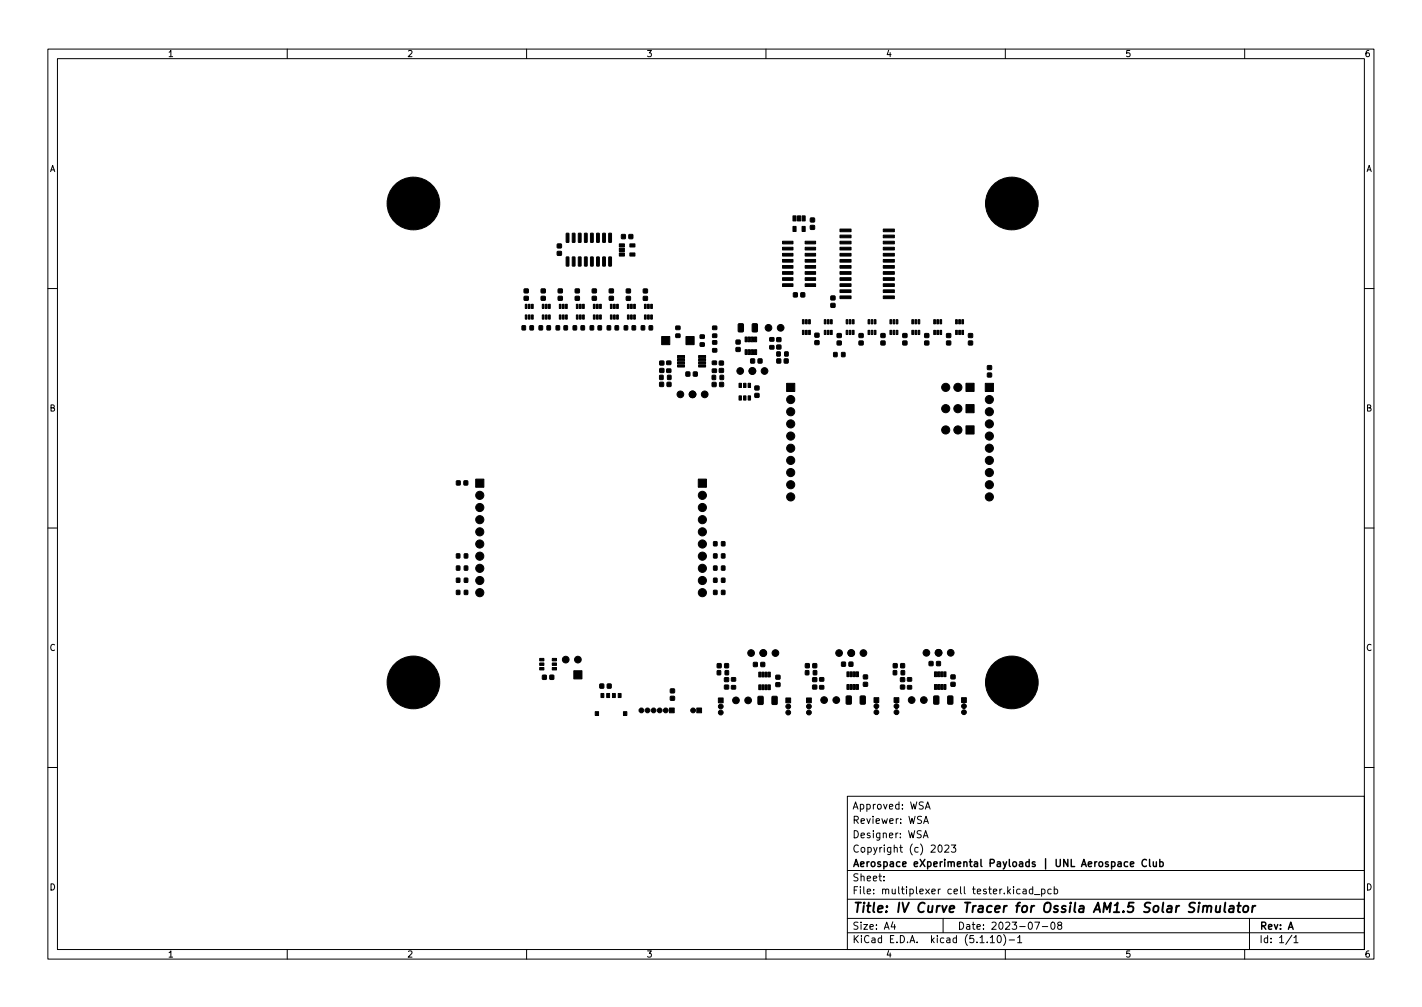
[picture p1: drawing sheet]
<svg xmlns="http://www.w3.org/2000/svg" width="297mm" height="210mm" viewBox="0 0 297 210" stroke-linecap="round" stroke-linejoin="round" font-family="sans-serif">
<defs><g id="words">
<text font-size="2.8" x="178" y="190.6">Title: IV Curve Tracer for Ossila AM1.5 Solar Simulator</text>
<g font-size="2.1">
<text x="178" y="172">Reviewer: WSA</text>
<text x="178" y="169">Approved: WSA</text>
<text x="178" y="178">Copyright (c) 2023</text>
<text x="178" y="175">Designer: WSA</text>
<text x="178" y="184">Sheet:</text>
<text x="178" y="181">Aerospace eXperimental Payloads | UNL Aerospace Club</text>
<text x="178" y="186.7">File: multiplexer cell tester.kicad_pcb</text>
<text x="178" y="196.9">KiCad E.D.A. kicad (5.1.10)-1</text>
<text x="178" y="194.1">Size: A4</text>
<text x="200" y="194.1">Date: 2023-07-08</text>
<text x="263" y="194.1">Rev: A</text>
<text x="263" y="196.9">Id: 1/1</text>
</g>
<g font-size="1.8">
<text x="35" y="11.9">1</text>
<text x="85" y="11.9">2</text>
<text x="135" y="11.9">3</text>
<text x="185" y="11.9">4</text>
<text x="235" y="11.9">5</text>
<text x="285" y="11.9">6</text>
<text x="10.3" y="35.9">A</text>
<text x="285.3" y="35.9">A</text>
<text x="10.3" y="85.9">B</text>
<text x="285.3" y="85.9">B</text>
<text x="10.3" y="135.9">C</text>
<text x="285.3" y="135.9">C</text>
<text x="10.3" y="185.9">D</text>
<text x="285.3" y="185.9">D</text>
<text x="35" y="199.9">1</text>
<text x="85" y="199.9">2</text>
<text x="135" y="199.9">3</text>
<text x="185" y="199.9">4</text>
<text x="235" y="199.9">5</text>
<text x="285" y="199.9">6</text>
</g>
</g></defs>
<g fill="none" stroke="#000" stroke-width=".21">
<path d="M10 10.2h277v190.1h-277zM12 12.2h273v186.1h-273zM60 10.2v2M110 10.2v2M160 10.2v2M210 10.2v2M260 10.2v2M10 60.2h2M285 60.2h2M10 110.2h2M285 110.2h2M10 160.2h2"/>
<path d="M177 166.3h108v32h-108zM192.9 174.9l.5-1.5 .5 1.5M192.9 171.9l.5-1.5 .5 1.5M193 174.5h.7M193.1 171.5h.7M193.3 168.9l.5-1.5 .5 1.5M193.4 168.5h.7M196.1 176.6l.2-.2a.8 .8 0 0 1 .5 .8 .8 .8 0 0 1-.5 .7l-.2-.1-.2-.4zM197.4 176.6l.5-.2 .3 .5-.9 1h.9M198.7 176.4h.9l-.5 .6 .5 .1v.7l-.2 .1-.7-.1M285 160.2h2M60 198.3v2"/>
<path d="M110 198.3v2M160 198.3v2M177 194.8h108M177 191.8h108M177 187.8h108M177 181.8h108M184.6 183.8v.1M184.6 183v.1M186.5 192.5l-.4 1h1M186.9 193v1M197 191.8v3M206.9 195.8l.4-.5v1.5"/>
<path d="M206.9 196.8h.8M208.5 195.4l.1-.1a.8 .8 0 0 1 .6 .8 .8 .8 0 0 1-.6 .7 1 1 0 0 1-.1-1.4zM209.6 195.1a1.72 1.72 0 0 1 0 2.3M210 198.3v2M210.8 196.3h1.1M212.6 195.8l.4-.5v1.5M212.6 196.8h.8M213.1 185.7l-.5-.1-.2 .3 .1 .7h.6M213.7 185.7h.6l.1 .9M214.4 186l-.5 .1-.3 .2 .3 .3h.5M215.7 185.7l-.4-.1-.3 .3 .1 .7h.6M215.7 185.1v1.5"/>
<path d="M216.1 186.8h1.1M216.1 192.5h1l-.6 1.5M217.6 185.7l.4-.1 .3 .3-.2 .7h-.5M217.6 185.6v1.5M217.7 193.5h1.2M219.6 185.7l-.5-.1-.2 .3 .1 .7h.6M219.6 192.7l.3-.2a.8 .8 0 0 1 .5 .8 .8 .8 0 0 1-.5 .7l-.3-.1-.1-.4zM220.2 185.7l.4-.1 .3 .3-.1 .7h-.6M220.2 185.1v1.5M221.2 193.2l-.3-.3 .1-.2 .2-.2 .4 .1 .2 .2-.1 .2-.6 .2-.2 .3 .1 .4 .2 .1h.3l.3-.3-.1-.4-.2-.1M260 198.3v2M261 191.8v6.5"/>
<path d="M269.9 195.3l-1.3 1.9M270.3 195.8l.4-.5v1.5M270.3 196.8h.8"/>
</g>
<g fill="none" stroke="#000" stroke-width=".4">
<path d="M251.4 189.3l.3-.2 .4 .1v1.3M251.4 189.1l-.2 1.4M252.2 189.4a.5 .5 0 0 1 .8-.2l-.1 1.3M254.1 189.1l-.1 1.3 .5 .1 .3-.2M254.9 189.1l-.2 1.4M256 188.5l-.3 1.7 .3 .3M256.9 189.2h.8l-.1 1.3M257.7 189.6l-.7 .1a.4 .4 0 0 0-.3 .3 .4 .4 0 0 0 .2 .5l.7-.1M258.4 189.1h.8M258.8 188.5l-.2 1.7 .1 .2 .3 .1M259.8 189.3l.2-.1a.5 .5 0 0 1 .8 .3l-.1 .6-.2 .3a.5 .5 0 0 1-.8-.3zM261.7 189.1l-.2 1.4"/>
<path d="M262.2 189.1l-.3 .1-.3 .3"/>
</g>
<path d="M239.5 179.6a.71 .71 0 0 0-1 .5 .71 .71 0 0 0 .7 .8l.3-.1M240.1 179.4v1.3l.2 .2M240.9 179.9l.1 1h.3l.3-.1M241.6 179.9v1M242.3 179.4v1.5M235.6 180l-.5-.1-.3 .3 .2 .7h.6M236.1 180.4l.7-.1v-.3l-.5-.1-.2 .2 .1 .8h.6M242.3 180l.4-.1 .3 .3-.2 .7h-.5" fill="none" stroke="#000" stroke-width=".3"/>
<g fill="#000" stroke="#000" stroke-width=".21">
<path d="M116.4 52.5h.8v.8h-.8zM116.4 51h.8v.7h-.8zM118.3 48.7l.6 .1v1.7l-.2 .1-.4-.1zM118.3 53.7h.6v1.7l-.2 .2-.4-.1zM119.6 48.7l.5 .1v1.7l-.1 .1-.5-.1zM119.6 53.7h.5v1.7l-.1 .2-.5-.1zM120.8 48.7l.6 .1v1.7l-.1 .1-.5-.1zM120.8 53.7h.6v1.7l-.1 .2-.5-.1zM122.1 48.7l.6 .1v1.7l-.2 .1-.4-.1zM122.1 53.7h.6v1.7l-.2 .2-.4-.1zM123.4 48.7l.5 .1v1.7l-.1 .1-.5-.1zM123.4 53.7h.5v1.7l-.1 .2-.5-.1z"/>
<path d="M124.6 48.7l.6 .1v1.7l-.1 .1-.5-.1zM124.6 53.7h.6v1.7l-.1 .2-.5-.1zM125.9 48.7l.6 .1v1.7l-.1 .1-.5-.1zM125.9 53.7h.6v1.7l-.1 .2-.5-.1zM127.2 48.7l.5 .1v1.7l-.1 .1-.5-.1zM127.2 53.7h.5v1.7l-.1 .2-.5-.1zM129.4 52.8h1v.7h-1zM129.4 51.9h1v.6h-1zM129.4 50.9h1v.7h-1zM129.8 49h.8v.8h-.8zM131.6 50.9h1v.7h-1zM131.6 52.8h1v.7h-1z"/>
<path d="M131.4 49h.8v.8h-.8zM165.6 47.3h.7v1h-.7zM165.6 45.1h.7v1h-.7zM163.5 59.3h2.1v.5h-2.1zM163.5 58h2.1v.5h-2.1zM163.5 56.7h2.1v.6h-2.1zM163.5 55.4h2.1v.6h-2.1zM163.5 54.2h2.1v.5h-2.1zM163.5 52.9h2.1v.6h-2.1zM163.5 51.6h2.1v.6h-2.1zM163.5 50.4h2.1v.5h-2.1zM166.6 45.1h.6v1h-.6z"/>
<path d="M167.5 47.3h.7v1h-.7zM167.5 45.1h.7v1h-.7zM169.3 45.5h.8v.8h-.8zM169.3 47.1h.8v.8h-.8zM168.2 50.4h2.2v.5h-2.2zM168.2 51.6h2.2v.6h-2.2zM168.2 52.9h2.2v.6h-2.2zM168.2 54.2h2.2v.5h-2.2zM168.2 55.4h2.2v.6h-2.2zM168.2 56.7h2.2v.6h-2.2zM168.2 58h2.2v.5h-2.2zM168.2 59.3h2.2v.5h-2.2z"/>
<path d="M175.5 59.3h2.3v.5h-2.3zM175.5 58h2.3v.5h-2.3zM175.5 56.7h2.3v.6h-2.3zM175.5 55.4h2.3v.6h-2.3zM175.5 54.2h2.3v.5h-2.3zM175.5 52.9h2.3v.6h-2.3zM175.5 51.6h2.3v.6h-2.3zM175.5 50.4h2.3v.5h-2.3zM175.5 49.1h2.3v.6h-2.3zM175.5 47.8h2.3v.6h-2.3zM184.5 47.8h2.3v.6h-2.3zM184.5 49.1h2.3v.6h-2.3z"/>
<path d="M184.5 50.4h2.3v.5h-2.3zM184.5 51.6h2.3v.6h-2.3zM184.5 52.9h2.3v.6h-2.3zM184.5 54.2h2.3v.5h-2.3zM184.5 55.4h2.3v.6h-2.3zM184.5 56.7h2.3v.6h-2.3zM184.5 58h2.3v.5h-2.3zM184.5 59.3h2.3v.5h-2.3zM109.1 68h.7l-.1 .9-.6-.1zM109.7 63.5h.4v.9h-.4zM109.7 65.8h.4v.8h-.4zM109.5 60.4h.8v.7h-.8z"/>
<path d="M109.5 61.9h.8v.8h-.8zM110.4 63.5h.3v.9h-.3zM110.4 65.8h.3v.8h-.3zM110.7 68h.7v.9l-.7-.1zM111 63.5h.4v.9h-.4zM111 65.8h.4v.8h-.4zM112.6 68h.7v.9l-.7-.1zM113.3 63.5h.3v.9h-.3zM113.3 65.8h.3v.8h-.3zM113.1 60.4h.8v.7h-.8zM113.1 61.9h.8v.8h-.8zM113.9 63.5h.4v.9h-.4z"/>
<path d="M113.9 65.8h.4v.8h-.4zM114.3 68h.7l-.1 .9-.6-.1zM114.6 63.5h.3v.9h-.3zM114.6 65.8h.3v.8h-.3zM116.2 68h.7l-.1 .9-.6-.1zM116.8 63.5h.4v.9h-.4zM116.8 65.8h.4v.8h-.4zM116.6 60.4h.8v.7h-.8zM116.6 61.9h.8v.8h-.8zM117.5 63.5h.3v.9h-.3zM117.5 65.8h.3v.8h-.3zM117.8 68h.7v.9l-.7-.1z"/>
<path d="M118.1 63.5h.4v.9h-.4zM118.1 65.8h.4v.8h-.4zM119.7 68h.7v.9l-.7-.1zM120.4 63.5h.3v.9h-.3zM120.4 65.8h.3v.8h-.3zM120.2 60.4h.8v.7h-.8zM120.2 61.9h.8v.8h-.8zM121 63.5h.4v.9h-.4zM121 65.8h.4v.8h-.4zM121.4 68h.7v.9l-.7-.1zM121.7 63.5h.3v.9h-.3zM121.7 65.8h.3v.8h-.3z"/>
<path d="M123.3 68h.7v.9l-.7-.1zM123.9 63.5h.4v.9h-.4zM123.9 65.8h.4v.8h-.4zM123.7 60.4h.9v.7h-.9zM123.7 61.9h.9v.8h-.9zM124.6 63.5h.4v.9h-.4zM124.6 65.8h.4v.8h-.4zM124.9 68h.7v.9l-.7-.1zM125.2 63.5h.4v.9h-.4zM125.2 65.8h.4v.8h-.4zM126.8 68h.7v.9l-.7-.1zM127.5 63.5h.4v.9h-.4z"/>
<path d="M127.5 65.8h.4v.8h-.4zM127.3 60.4h.8v.7h-.8zM127.3 61.9h.8v.8h-.8zM128.2 63.5h.3v.9h-.3zM128.2 65.8h.3v.8h-.3zM128.5 68h.7v.9l-.7-.1zM128.8 63.5h.4v.9h-.4zM128.8 65.8h.4v.8h-.4zM130.4 68h.7v.9l-.7-.1zM131.1 63.5h.3v.9h-.3zM131.1 65.8h.3v.8h-.3zM130.8 60.4h.9v.7h-.9z"/>
<path d="M130.8 61.9h.9v.8h-.9zM131.7 63.5h.4v.9h-.4zM131.7 65.8h.4v.8h-.4zM132.1 68h.7l-.1 .9-.7-.1zM132.4 63.5h.3v.9h-.3zM132.4 65.8h.3v.8h-.3zM134 68h.7l-.1 .9-.7-.1zM134.6 63.5h.4v.9h-.4zM134.6 65.8h.4v.8h-.4zM134.4 60.4h.8v.7h-.8zM134.4 61.9h.8v.8h-.8zM135.3 63.5h.3v.9h-.3z"/>
<path d="M135.3 65.8h.3v.8h-.3zM135.6 68h.7v.9l-.7-.1zM135.9 63.5h.4v.9h-.4zM135.9 65.8h.4v.8h-.4zM138.2 70.3h1.7v1.7h-1.7zM137.8 78.4h.7v.8h-.7zM137.8 79.8h.8v.9h-.8zM137.8 75.4h.8v.8h-.8zM137.8 77h.8v.7h-.8zM139.3 75.4h.8v.7h-.8zM139.3 77.1l.8-.1v.7l-.8 .1zM139.4 79.8h.7v.9h-.7z"/>
<path d="M139.5 78.4h.7l-.1 .8h-.7zM141.2 68.1h.8v.7h-.8zM141.2 69.8l.8-.1v.7l-.8 .1zM141.5 76.2h1.5v.4h-1.5zM141.5 75.5h1.5v.5h-1.5zM141.5 74.9h1.5v.4h-1.5zM141.5 74.2h1.5v.5h-1.5zM143.3 70.3h1.7v1.7h-1.7zM143.3 77.7h.8v.8h-.8zM144.9 77.7h.7v.8h-.7zM146.3 69.9h.8v.7h-.8zM146.3 71.6h.8v.7h-.8z"/>
<path d="M145.9 74.2h1.5v.5h-1.5zM145.9 74.9h1.5v.4h-1.5zM145.9 75.5h1.5v.5h-1.5zM145.9 76.2h1.5v.4h-1.5zM148.8 78.4h.7v.8h-.7zM148.8 79.9h.8v.8h-.8zM148.8 75.4h.8l.1 .7h-.9zM148.8 77.1l.8-.1 .1 .7-.9 .1zM148.9 71.2l.8-.1v.7l-.8 .1zM148.9 72.8h.8v.7h-.8zM148.9 68.1h.8v.7h-.8zM148.9 69.8l.8-.1v.7l-.8 .1z"/>
<path d="M150.3 75.4h.8v.8h-.8zM150.3 77h.8v.7h-.8zM150.3 79.9h.8v.8h-.8zM150.4 78.4h.7v.8h-.7zM153.8 71h.8v.8h-.8zM153.8 72.6h.8v.8h-.8zM154.3 67.6h.8l.2 .1v1.4l-.1 .2h-.8l-.2-.1zM155.6 70.4h.5v1h-.5zM155.6 73h.5v1h-.5zM156.3 70.4h.4v1h-.4zM156.3 73h.4v1h-.4zM156.9 70.4h.5v1h-.5z"/>
<path d="M156.9 73h.5v1h-.5zM156.8 75h.8v.8h-.8zM157.2 67.6h.8l.2 .1v1.4l-.1 .2h-.8l-.2-.1zM157.6 70.4h.4v1h-.4zM157.6 73h.4v1h-.4zM158.4 75h.7v.8h-.7zM160.8 70.5h.8l.1 .7h-.9zM160.8 72.2h.8l.1 .6-.9 .1zM162.3 73.5h.7v.8h-.7zM162.3 75h.8v.8h-.8zM162.3 70.5h.8v.8h-.8zM162.3 72.1h.8v.7h-.8z"/>
<path d="M163.8 75h.8v.8h-.8zM163.9 73.5h.7v.8h-.7zM165.8 61.2h.7v.8h-.7zM167.6 69h.4v.8h-.4zM167.6 66.7h.4v.9h-.4zM167.3 61.2h.8v.8h-.8zM168.3 69h.3v.8h-.3zM168.3 66.7h.3v.9h-.3zM168.9 69h.4v.8h-.4zM168.9 66.7h.4v.9h-.4zM170.2 69.6h.9v.8h-.9zM170.2 71.1h.9v.8h-.9z"/>
<path d="M172.2 69h.3v.8h-.3zM172.2 66.7h.3v.9h-.3zM172.8 69h.4v.8h-.4zM172.8 66.7h.4v.9h-.4zM173.5 69h.3v.8h-.3zM173.5 66.7h.3v.9h-.3zM173.6 63.4h.8v.7h-.8zM173.6 61.8h.8v.8h-.8zM174.2 73.6h.7l-.1 .9-.7-.1zM174.9 71.2h.8v.8h-.8zM174.9 69.7h.8v.7h-.8zM175.8 73.6h.7v.9l-.7-.1z"/>
<path d="M176.8 69h.3v.8h-.3zM176.8 66.7h.3v.9h-.3zM177.4 69h.4v.8h-.4zM177.4 66.7h.4v.9h-.4zM175.5 61.8h2.3v.6h-2.3zM175.5 60.5h2.3v.6h-2.3zM178.1 69h.3v.8h-.3zM178.1 66.7h.3v.9h-.3zM179.5 71.2h.8v.8h-.8zM179.5 69.7h.8v.7h-.8zM181.3 69h.4v.8h-.4zM181.3 66.7h.4v.9h-.4z"/>
<path d="M182 69h.3v.8h-.3zM182 66.7h.3v.9h-.3zM182.6 69h.4v.8h-.4zM182.6 66.7h.4v.9h-.4zM184 71.2h.9v.8h-.9zM184 69.7h.9v.7h-.9zM185.9 69h.4v.8h-.4zM185.9 66.7h.4v.9h-.4zM186.6 69h.3v.8h-.3zM186.6 66.7h.3v.9h-.3zM184.5 60.5h2.3v.6h-2.3zM184.5 61.8h2.3v.6h-2.3z"/>
<path d="M187.2 69h.4v.8h-.4zM187.2 66.7h.4v.9h-.4zM188.6 71.2h.8v.8h-.8zM188.6 69.7h.8v.7h-.8zM190.5 69h.3v.8h-.3zM190.5 66.7h.3v.9h-.3zM191.1 69h.4v.8h-.4zM191.1 66.7h.4v.9h-.4zM191.8 69h.3v.8h-.3zM191.8 66.7h.3v.9h-.3zM193.2 71.2h.8v.8h-.8zM193.2 69.7h.8v.7h-.8z"/>
<path d="M195 69h.4v.8h-.4zM195 66.7h.4v.9h-.4zM195.7 69h.3v.8h-.3zM195.7 66.7h.3v.9h-.3zM196.3 69h.4v.8h-.4zM196.3 66.7h.4v.9h-.4zM197.7 71.2h.9v.8h-.9zM197.7 69.7h.9v.7h-.9zM199.6 69h.4v.8h-.4zM199.6 66.7h.4v.9h-.4zM200.3 69h.3v.8h-.3zM200.3 66.7h.3v.9h-.3z"/>
<path d="M200.9 69h.4v.8h-.4zM200.9 66.7h.4v.9h-.4zM202.3 71.2h.8v.8h-.8zM202.3 69.7h.8v.7h-.8zM206.3 76.4h.8v.7h-.8zM206.3 77.9h.8v.8h-.8zM154.4 80h.5v.9h-.5zM154.4 82.7h.5v.8h-.5zM155.3 80h.5v.9h-.5zM155.3 82.7h.5v.8h-.5zM156.3 80h.5v.9h-.5zM156.3 82.7h.5v.8h-.5z"/>
<path d="M157.7 82.2h.8v.7h-.8zM157.7 80.6h.8v.8h-.8zM164.3 80h1.7v1.7h-1.7zM201.8 80h1.7v1.7h-1.7zM201.8 84.5h1.7v1.7h-1.7zM201.8 88.9h1.7v1.7h-1.7zM205.8 80h1.7v1.7h-1.7zM95.4 118.2h.6v.8h-.7zM95.4 115.7h.6v.8h-.7zM95.4 100.4h.7v.9l-.8-.1zM96.9 100.4h.8v.9l-.8-.1zM97 118.2h.7v.8h-.7z"/>
<path d="M97 115.7h.7v.8h-.7zM99.4 100h1.7v1.7h-1.7zM145.9 100h1.7v1.7h-1.7zM149.1 113.1h.7l-.1 .9-.6-.1zM149.1 115.7h.7l-.1 .8h-.6zM149.1 118.2h.7l-.1 .8h-.6zM150.7 113.1h.7v.9l-.7-.1zM150.7 115.7h.7v.8h-.7zM150.7 118.2h.7v.8h-.7zM95.4 123.3h.6v.8h-.7zM95.4 120.7l.6 .1v.8h-.7zM97 123.3h.7v.8h-.7z"/>
<path d="M97 120.7l.7 .1v.8h-.7zM112.7 139.4h.9v.5h-.9zM112.7 138.4h.9v.5h-.9zM112.7 137.5h.9v.5h-.9zM115.4 137.5h.8v.5h-.8zM115.4 138.4h.8v.5h-.8zM115.4 139.4h.8v.5h-.8zM149.1 120.7l.7 .1-.1 .8h-.6zM149.1 123.3h.7l-.1 .8h-.6zM149.8 140l.7 .1v.8h-.7zM149.8 138.6h.8v.8h-.8zM150.7 120.7l.7 .1v.8h-.7z"/>
<path d="M150.7 123.3h.7v.8h-.7zM151.4 138.6h.8v.8h-.8zM151.5 140l.7 .1v.8h-.7zM157.4 138.3h.8v.9h-.8zM159 138.3h.7v.9h-.7zM168.3 140l.6 .1v.8h-.7zM168.3 138.6h.7v.8h-.7zM169.8 138.6h.8v.8h-.8zM169.9 140l.7 .1v.8h-.7zM175.8 138.3h.8v.8h-.8zM177.4 138.3h.7v.8h-.7zM186.6 140l.7 .1v.8h-.7z"/>
<path d="M186.6 138.6h.8v.8h-.8zM188.2 138.6h.7v.8h-.7zM188.3 140l.6 .1v.8h-.7zM194.1 138.1h.8v.9h-.8zM195.7 138.1h.7v.9h-.7zM113.3 141h.8v.8h-.8zM114.9 141h.7v.8h-.7zM119.9 140.1h1.7v1.7h-1.7zM124.3 148.6h.7v.8h-.7zM125.5 144.8h.6v.8h-.6zM125.3 142.8h.8v.9h-.8zM126.7 144.8h.6v.8h-.6z"/>
<path d="M126.9 142.8h.7v.9h-.7zM127.9 144.8h.6v.8h-.6zM129.1 144.8h.6v.8h-.6zM130.2 148.6h.7v.8h-.7zM139.8 147.8h1v1h-1zM140.1 143.9h.8v.7h-.8zM140.1 145.4h.8v.8h-.8zM145.6 147.8h.9v1h-.9zM150.1 145.7h1v1h-1zM151.4 143.1h.8v.7h-.8zM151.4 141.5h.8v.8h-.8zM152.8 143.2l.8-.1 .1 .7-.9 .1z"/>
<path d="M152.8 141.5h.8l.1 .7h-.9zM158.5 143h.5v1h-.5zM158.5 140.3h.5v1h-.5zM159.1 143h.5v1h-.5zM159.1 140.3h.5v1h-.5zM158.4 145.4h.8l.2 .1v1.4l-.1 .2h-.8l-.2-.1zM159.8 143h.5v1h-.5zM159.8 140.3h.5v1h-.5zM160.4 143h.5v1h-.5zM160.4 140.3h.5v1h-.5zM161.3 145.4h.8l.2 .1 .1 1.4-.2 .2h-.7l-.2-.1zM162.1 142.6h.8v.7h-.8z"/>
<path d="M162.1 141h.8v.8h-.8zM164.2 145.7h1v1h-1zM168.5 145.7h1v1h-1zM169.8 143.1h.8v.7h-.8zM169.8 141.5h.8v.8h-.8zM171.2 143.2l.8-.1 .1 .7-.9 .1zM171.2 141.5h.8l.1 .7h-.9zM176.9 142.9h.5v1h-.5zM176.9 140.3h.5v1h-.5zM177.6 142.9h.4v1h-.4zM177.6 140.3h.4v1h-.4zM176.8 145.4l.8-.1 .2 .1 .1 1.4-.2 .2h-.7l-.2-.1z"/>
<path d="M178.2 142.9h.5v1h-.5zM178.2 140.3h.5v1h-.5zM178.9 142.9h.4v1h-.4zM178.9 140.3h.4v1h-.4zM179.7 145.4l.9-.1 .1 .1 .1 1.4-.2 .2h-.7l-.2-.1zM180.4 142.5h.8v.8h-.8zM180.4 140.9h.8v.8h-.8zM182.6 145.7h1v1h-1zM186.8 145.7h1v1h-1zM188.1 143.1h.8v.7h-.8zM188.1 141.5h.8v.8h-.8zM189.6 143.2l.8-.1v.7l-.8 .1z"/>
<path d="M189.6 141.5h.8v.7h-.8zM195.2 142.9h.5v1h-.5zM195.2 140.3h.5v1h-.5zM195.9 142.9h.4v1h-.4zM195.9 140.3h.4v1h-.4zM195.1 145.4l.8-.1 .2 .1v1.4l-.1 .2h-.8l-.2-.1zM196.5 142.9h.5v1h-.5zM196.5 140.3h.5v1h-.5zM197.2 142.9h.4v1h-.4zM197.2 140.3h.4v1h-.4zM198 145.4l.8-.1 .2 .1 .1 1.4-.2 .2h-.7l-.2-.1zM198.7 142.5h.8v.8h-.8z"/>
<path d="M198.7 140.9h.8v.8h-.8zM200.9 145.7h1v1h-1z"/>
<circle cx="86.4" cy="42.5" r="5.5"/>
<circle cx="211.4" cy="42.5" r="5.5"/>
<circle cx="154.6" cy="77.5" r=".7"/>
<circle cx="157.2" cy="77.5" r=".7"/>
<circle cx="159.7" cy="77.5" r=".7"/>
<circle cx="160.5" cy="68.4" r=".7"/>
<circle cx="163.1" cy="68.4" r=".7"/>
<circle cx="142.1" cy="82.3" r=".7"/>
<circle cx="144.7" cy="82.3" r=".7"/>
<circle cx="147.2" cy="82.3" r=".7"/>
<circle cx="165.2" cy="86" r=".85"/>
<circle cx="165.2" cy="91" r=".85"/>
<circle cx="165.2" cy="96.1" r=".85"/>
<circle cx="165.2" cy="93.6" r=".85"/>
<circle cx="165.2" cy="83.4" r=".85"/>
<circle cx="165.2" cy="88.5" r=".85"/>
<circle cx="165.2" cy="98.7" r=".85"/>
<circle cx="197.5" cy="85.3" r=".85"/>
<circle cx="197.5" cy="89.8" r=".85"/>
<circle cx="197.5" cy="80.9" r=".85"/>
<circle cx="200.1" cy="89.8" r=".85"/>
<circle cx="200.1" cy="85.3" r=".85"/>
<circle cx="200.1" cy="80.9" r=".85"/>
<circle cx="206.7" cy="91" r=".85"/>
<circle cx="206.7" cy="96.1" r=".85"/>
<circle cx="206.7" cy="93.6" r=".85"/>
<circle cx="206.7" cy="88.5" r=".85"/>
<circle cx="206.7" cy="98.7" r=".85"/>
<circle cx="206.7" cy="83.4" r=".85"/>
<circle cx="206.7" cy="86" r=".85"/>
<circle cx="100.2" cy="116.1" r=".85"/>
<circle cx="100.2" cy="113.6" r=".85"/>
<circle cx="100.2" cy="118.7" r=".85"/>
<circle cx="100.2" cy="106" r=".85"/>
<circle cx="100.2" cy="111" r=".85"/>
<circle cx="100.2" cy="108.5" r=".85"/>
<circle cx="100.2" cy="103.4" r=".85"/>
<circle cx="146.7" cy="106" r=".85"/>
<circle cx="146.7" cy="116.1" r=".85"/>
<circle cx="146.7" cy="111" r=".85"/>
<circle cx="146.7" cy="108.5" r=".85"/>
<circle cx="146.7" cy="103.4" r=".85"/>
<circle cx="146.7" cy="118.7" r=".85"/>
<circle cx="146.7" cy="113.6" r=".85"/>
<circle cx="165.2" cy="103.7" r=".85"/>
<circle cx="165.2" cy="101.2" r=".85"/>
<circle cx="206.7" cy="103.7" r=".85"/>
<circle cx="206.7" cy="101.2" r=".85"/>
<circle cx="100.2" cy="123.7" r=".85"/>
<circle cx="100.2" cy="121.2" r=".85"/>
<circle cx="118.2" cy="137.7" r=".7"/>
<circle cx="120.7" cy="137.7" r=".7"/>
<circle cx="146.7" cy="123.7" r=".85"/>
<circle cx="146.7" cy="121.2" r=".85"/>
<circle cx="156.9" cy="136.4" r=".7"/>
<circle cx="159.4" cy="136.4" r=".7"/>
<circle cx="162" cy="136.4" r=".7"/>
<circle cx="175.3" cy="136.4" r=".7"/>
<circle cx="177.8" cy="136.4" r=".7"/>
<circle cx="180.4" cy="136.4" r=".7"/>
<circle cx="193.5" cy="136.3" r=".7"/>
<circle cx="196.1" cy="136.3" r=".7"/>
<circle cx="198.6" cy="136.3" r=".7"/>
<circle cx="86.4" cy="142.5" r="5.5"/>
<circle cx="134" cy="148.3" r=".5"/>
<circle cx="135.3" cy="148.3" r=".5"/>
<circle cx="136.5" cy="148.3" r=".5"/>
<circle cx="137.8" cy="148.3" r=".5"/>
<circle cx="139.1" cy="148.3" r=".5"/>
<circle cx="144.8" cy="148.3" r=".5"/>
<circle cx="150.6" cy="148.8" r=".5"/>
<circle cx="150.6" cy="147.5" r=".5"/>
<circle cx="153.7" cy="146.2" r=".7"/>
<circle cx="156.3" cy="146.2" r=".7"/>
<circle cx="164.7" cy="148.8" r=".5"/>
<circle cx="164.7" cy="147.5" r=".5"/>
<circle cx="169" cy="148.8" r=".5"/>
<circle cx="169" cy="147.5" r=".5"/>
<circle cx="172.1" cy="146.2" r=".7"/>
<circle cx="174.7" cy="146.2" r=".7"/>
<circle cx="183.1" cy="147.4" r=".5"/>
<circle cx="183.1" cy="148.7" r=".5"/>
<circle cx="187.3" cy="148.7" r=".5"/>
<circle cx="187.3" cy="147.4" r=".5"/>
<circle cx="190.4" cy="146.2" r=".7"/>
<circle cx="193" cy="146.2" r=".7"/>
<circle cx="201.4" cy="148.7" r=".5"/>
<circle cx="201.4" cy="147.4" r=".5"/>
<circle cx="211.4" cy="142.5" r="5.5"/>
</g>
<use href="#words"/>
</svg>
